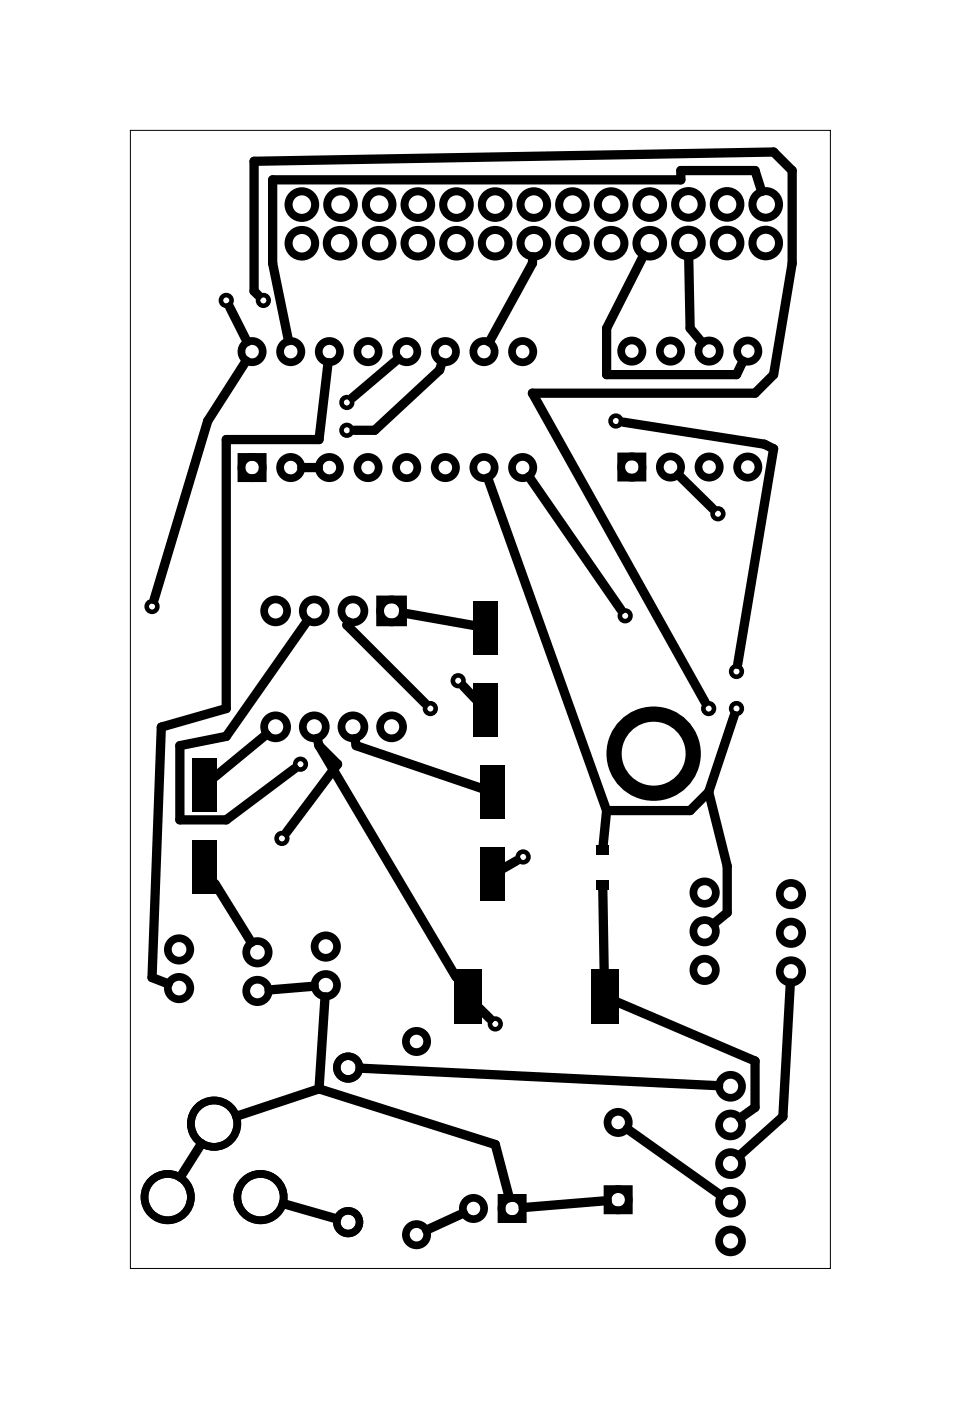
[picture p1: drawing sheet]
<svg xmlns="http://www.w3.org/2000/svg" width="63mm" height="92mm" viewBox="0 0 63 92" stroke-linecap="round" stroke-linejoin="round" font-family="sans-serif">
<path d="M8.6 8.6h46v74.8h-46z" fill="none" stroke="#000" stroke-width=".07"/>
<path d="M31.1 39.5h1.6v3.5h-1.6zM12.7 49.9h1.6v3.5h-1.6zM12.7 55.3h1.6v3.5h-1.6zM31.1 44.9h1.6v3.5h-1.6zM31.6 50.3h1.6v3.5h-1.6zM31.6 55.7h1.6v3.5h-1.6zM39.2 55.5h.8v.6h-.8zM39.2 57.8h.8v.6h-.8zM29.8 63.7h1.8v3.6h-1.8zM38.8 63.7h1.8v3.6h-1.8z" fill="#000"/>
<g fill="none" stroke="#000" stroke-width=".51">
<path d="M15.9 30h1.4v1.4h-1.4zM25 39.4h1.5v1.5h-1.5zM40.8 30h1.4v1.4h-1.4zM33 78.7h1.4v1.4h-1.4zM39.9 78.1h1.4v1.4h-1.4z"/>
<circle cx="16.6" cy="23.1" r=".7"/>
<circle cx="16.6" cy="30.7" r=".7"/>
<circle cx="19.1" cy="23.1" r=".7"/>
<circle cx="19.1" cy="30.7" r=".7"/>
<circle cx="21.6" cy="23.1" r=".7"/>
<circle cx="21.6" cy="30.7" r=".7"/>
<circle cx="24.2" cy="23.1" r=".7"/>
<circle cx="24.2" cy="30.7" r=".7"/>
<circle cx="26.7" cy="23.1" r=".7"/>
<circle cx="26.7" cy="30.7" r=".7"/>
<circle cx="29.3" cy="23.1" r=".7"/>
<circle cx="29.3" cy="30.7" r=".7"/>
<circle cx="31.8" cy="23.1" r=".7"/>
<circle cx="31.8" cy="30.7" r=".7"/>
<circle cx="34.3" cy="23.1" r=".7"/>
<circle cx="34.3" cy="30.7" r=".7"/>
<circle cx="41.5" cy="23.1" r=".7"/>
<circle cx="41.5" cy="30.7" r=".7"/>
<circle cx="44.1" cy="23.1" r=".7"/>
<circle cx="44.1" cy="30.7" r=".7"/>
<circle cx="46.6" cy="23.1" r=".7"/>
<circle cx="46.6" cy="30.7" r=".7"/>
<circle cx="49.1" cy="23.1" r=".7"/>
<circle cx="49.1" cy="30.7" r=".7"/>
<circle cx="18.1" cy="40.1" r=".75"/>
<circle cx="18.1" cy="47.8" r=".75"/>
<circle cx="20.7" cy="40.1" r=".75"/>
<circle cx="20.7" cy="47.8" r=".75"/>
<circle cx="23.2" cy="40.1" r=".75"/>
<circle cx="23.2" cy="47.8" r=".75"/>
<circle cx="25.7" cy="40.1" r=".75"/>
<circle cx="25.7" cy="47.8" r=".75"/>
<circle cx="46.3" cy="58.7" r=".74"/>
<circle cx="52" cy="58.8" r=".74"/>
<circle cx="11" cy="78.7" r="1.52"/>
<circle cx="11.8" cy="64.9" r=".74"/>
<circle cx="11.8" cy="62.4" r=".74"/>
<circle cx="14.1" cy="73.8" r="1.52"/>
<circle cx="16.9" cy="65.1" r=".74"/>
<circle cx="16.9" cy="62.6" r=".74"/>
<circle cx="17.1" cy="78.7" r="1.52"/>
<circle cx="21.4" cy="64.7" r=".74"/>
<circle cx="21.4" cy="62.2" r=".74"/>
<circle cx="27.4" cy="68.4" r=".7"/>
<circle cx="31.1" cy="79.4" r=".7"/>
<circle cx="33.7" cy="79.4" r=".7"/>
<circle cx="40.6" cy="73.8" r=".7"/>
<circle cx="40.6" cy="78.8" r=".7"/>
<circle cx="46.3" cy="61.2" r=".74"/>
<circle cx="46.3" cy="63.7" r=".74"/>
<circle cx="48" cy="79" r=".75"/>
<circle cx="48" cy="76.5" r=".75"/>
<circle cx="48" cy="71.4" r=".75"/>
<circle cx="48" cy="73.9" r=".75"/>
<circle cx="52" cy="63.8" r=".74"/>
<circle cx="52" cy="61.3" r=".74"/>
<circle cx="27.4" cy="81.1" r=".7"/>
<circle cx="48" cy="81.6" r=".75"/>
</g>
<g fill="none" stroke="#000" stroke-width=".3">
<circle cx="14.9" cy="19.7" r=".35"/>
<circle cx="17.3" cy="19.7" r=".35"/>
<circle cx="10" cy="39.9" r=".35"/>
<circle cx="22.8" cy="26.4" r=".35"/>
<circle cx="22.8" cy="28.3" r=".35"/>
<circle cx="40.5" cy="27.7" r=".35"/>
<circle cx="47.2" cy="33.8" r=".35"/>
<circle cx="18.5" cy="55.1" r=".35"/>
<circle cx="19.7" cy="50.2" r=".35"/>
<circle cx="28.3" cy="46.6" r=".35"/>
<circle cx="30.1" cy="44.7" r=".35"/>
<circle cx="34.4" cy="56.3" r=".35"/>
<circle cx="41.1" cy="40.5" r=".35"/>
<circle cx="46.6" cy="46.6" r=".35"/>
<circle cx="48.4" cy="46.6" r=".35"/>
<circle cx="48.4" cy="44.1" r=".35"/>
<circle cx="32.5" cy="67.3" r=".35"/>
</g>
<circle cx="43" cy="49.5" r="2.6" fill="none" stroke="#000" stroke-width="1" stroke-linecap="butt"/>
<g fill="none" stroke="#000" stroke-width=".49">
<circle cx="22.9" cy="70.2" r=".75"/>
<circle cx="22.9" cy="80.3" r=".75"/>
</g>
<g fill="none" stroke="#000" stroke-width=".53">
<circle cx="19.8" cy="16" r=".87"/>
<circle cx="19.8" cy="13.4" r=".87"/>
<circle cx="22.3" cy="16" r=".87"/>
<circle cx="22.4" cy="13.4" r=".87"/>
<circle cx="24.9" cy="13.4" r=".87"/>
<circle cx="24.9" cy="16" r=".87"/>
<circle cx="27.5" cy="13.4" r=".87"/>
<circle cx="27.5" cy="16" r=".87"/>
<circle cx="30" cy="13.4" r=".87"/>
<circle cx="30" cy="16" r=".87"/>
<circle cx="32.5" cy="16" r=".87"/>
<circle cx="32.5" cy="13.4" r=".87"/>
<circle cx="35.1" cy="16" r=".87"/>
<circle cx="35.1" cy="13.4" r=".87"/>
<circle cx="37.6" cy="13.4" r=".87"/>
<circle cx="37.6" cy="16" r=".87"/>
<circle cx="40.2" cy="13.4" r=".87"/>
<circle cx="40.2" cy="16" r=".87"/>
<circle cx="42.7" cy="13.4" r=".87"/>
<circle cx="42.7" cy="16" r=".87"/>
<circle cx="45.2" cy="13.4" r=".87"/>
<circle cx="45.2" cy="16" r=".87"/>
<circle cx="47.8" cy="13.4" r=".87"/>
<circle cx="47.8" cy="16" r=".87"/>
<circle cx="50.3" cy="13.4" r=".87"/>
<circle cx="50.3" cy="16" r=".87"/>
</g>
<g fill="none" stroke="#000" stroke-width=".61">
<path d="M17 19.4l-.3-.3v-8.5l34.1-.6 1.3 1.2v6.1l-1.3 7.3-1.2 1.2h-14.6l11.3 20.3M35 16.9v.4l-2.8 5.2M42.3 16.8l-2.4 4.8v3h8.5l.4-.9M45.3 16.9v4.7l.8 .9M50 12.6l-.4-1.4h-4.9v.6h-26.8v5.5l1.1 5.1M15.1 20.2l1.1 2.3M16.2 23.7l-2.6 4-3.5 11.7M19.8 30.7h1.1M21.6 23.8l-.6 5.1h-6.1v17.7l-4.3 1.2-.6 16.4 1.1 .5M26.2 23.6l-3 2.5M29 23.8l-.1 .5-4.3 4h-1.3M32 31.4l7.9 21.9"/>
<path d="M34.8 31.3l6 8.8M40.9 27.7l9.3 1.5 .6 .3-2.3 14.2M44.6 31.2l2.2 2.2M14.1 58.1l2.4 3.8M17.5 48.3l-3.4 2.8M18.8 54.7l3.4-4.5-1.2-1.2 9 15.2M20.2 40.8l-5.3 7.6-3.1 .6v4.9h3.1l4.5-3.4M20.8 48.5l.2 .5M22.9 40.9l-.1 .2 5.1 5.1M23.3 48.5l.1 .5 8.3 2.8M26.5 40.3l4.8 .8M30.4 45.1l.9 .8"/>
<path d="M34 56.6l-.9 .5M39.6 58.3l.1 5.5M39.9 53.3l-.3 2.4M46.6 52.1l-1.3 1.2h-5.4M46.6 52.1l1.2 4.8v3.1l-.9 .7M48.2 47l-1.6 5.1M13.2 75.2l-1.4 2.2M18.6 79.1l3.5 1M20.6 64.8l-2.9 .3M21 71.6l11.5 3.6 1 3.5M21 71.6l-5.5 1.8M21.4 65.5l-.4 6.1"/>
<path d="M23.7 70.2l23.5 1.2M30.5 79.7l-2.5 1.1M31.5 66.2l.7 .8M39.9 78.9l-5.5 .5M40.5 65.8l9.1 3.9v3.1l-1 .7M41.2 74.2l6.2 4.4M51.9 64.6l-.5 8.8-2.8 2.6"/>
</g>
</svg>
